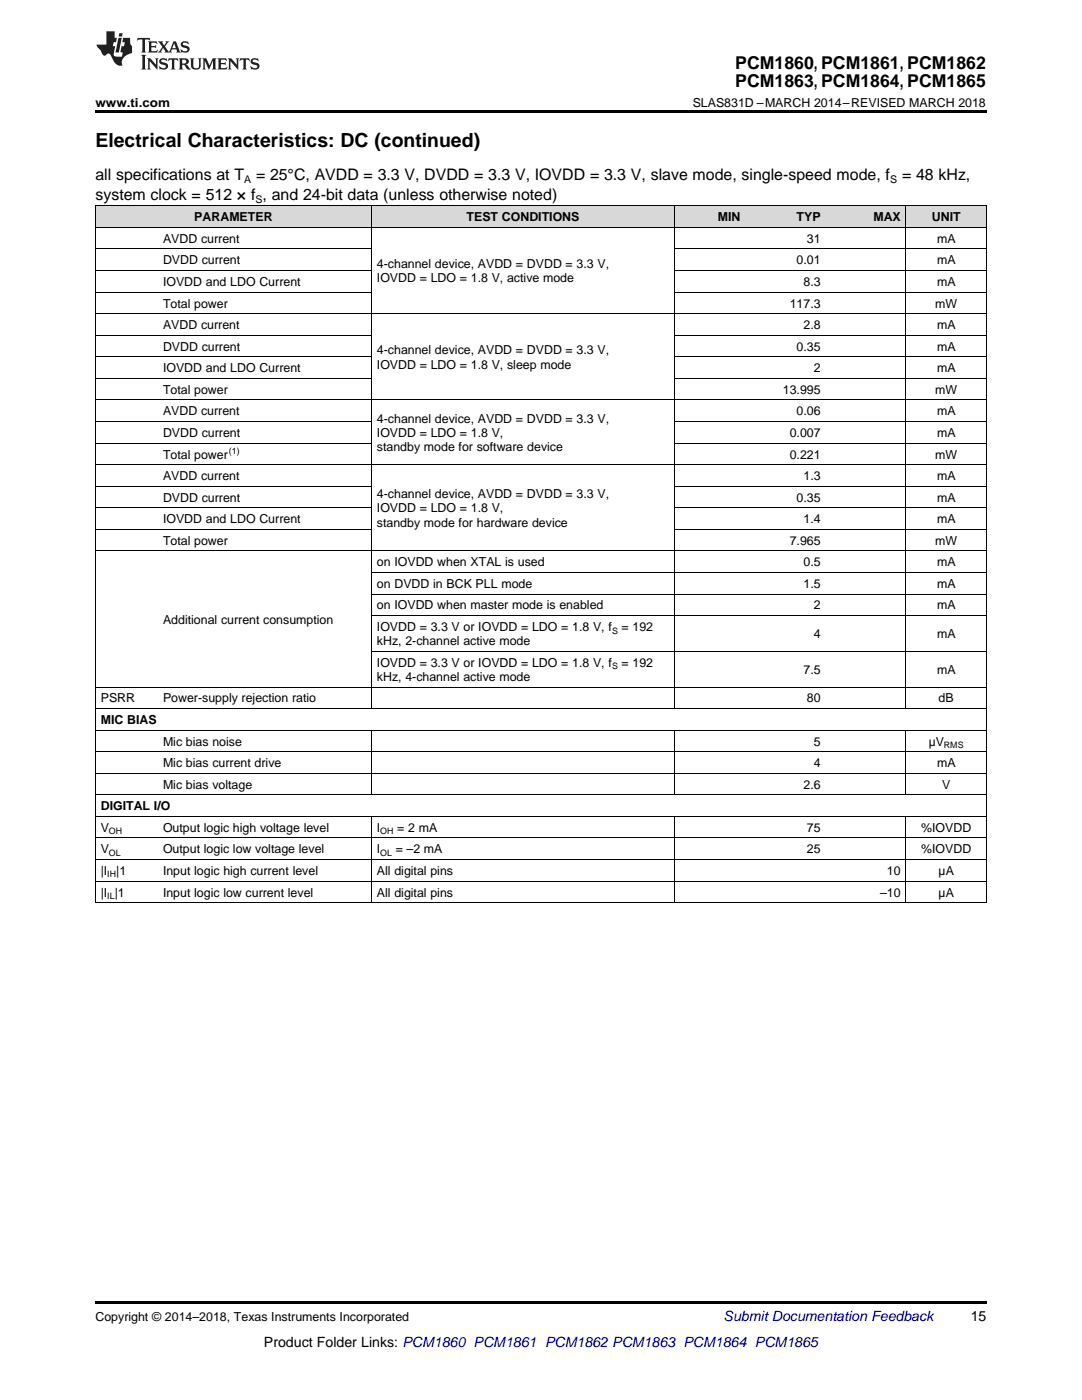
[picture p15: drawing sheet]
<svg xmlns="http://www.w3.org/2000/svg" width="216mm" height="279mm" viewBox="0 0 216 279" stroke-linecap="round" stroke-linejoin="round" font-family="sans-serif">
<defs><g id="words">
<text font-size="3.9" x="19" y="29.3">Electrical Characteristics: DC (continued)</text>
<g font-size="3.5">
<text x="146.7" y="13.8">PCM1860, PCM1861, PCM1862</text>
<text x="146.7" y="17.3">PCM1863, PCM1864, PCM1865</text>
</g>
<g font-size="3.2">
<text x="19" y="36">all specifications at T</text>
<text x="51.1" y="36">= 25°C, AVDD = 3.3 V, DVDD = 3.3 V, IOVDD = 3.3 V, slave mode, single-speed mode, f</text>
<text x="180" y="36">= 48 kHz,</text>
<text x="19" y="39.9">system clock = 512 × f , and 24-bit data (unless otherwise noted)</text>
</g>
<text font-size="2.8" fill="#0000c8" x="144.4" y="263.6">Submit Documentation Feedback</text>
<g font-size="2.8">
<text x="193.7" y="263.6">15</text>
<text x="52.7" y="268.9">Product Folder Links: PCM1860 PCM1861 PCM1862 PCM1863 PCM1864 PCM1865</text>
</g>
<g font-size="2.5">
<text x="19" y="21.4">www.ti.com</text>
<text x="138.2" y="21.4">SLAS831D –MARCH 2014–REVISED MARCH 2018</text>
<text x="38.8" y="44.2">PARAMETER</text>
<text x="93.1" y="44.2">TEST CONDITIONS</text>
<text x="143.2" y="44.2">MIN</text>
<text x="159" y="44.2">TYP</text>
<text x="174.3" y="44.2">MAX</text>
<text x="185.9" y="44.2">UNIT</text>
<text x="32.5" y="48.5">AVDD current</text>
<text x="32.5" y="52.8">DVDD current</text>
<text x="75.2" y="53.5">4-channel device, AVDD = DVDD = 3.3 V,</text>
<text x="159" y="52.8">0.01</text>
<text x="161" y="48.5">31</text>
<text x="187" y="48.5">mA</text>
<text x="187" y="52.8">mA</text>
<text x="32.5" y="57.1">IOVDD and LDO Current</text>
<text x="75.2" y="56.3">IOVDD = LDO = 1.8 V, active mode</text>
<text x="160.3" y="57.1">8.3</text>
<text x="187" y="57.1">mA</text>
<text x="32.5" y="61.4">Total power</text>
<text x="32.5" y="65.7">AVDD current</text>
<text x="157.6" y="61.4">117.3</text>
<text x="160.3" y="65.7">2.8</text>
<text x="186.6" y="61.4">mW</text>
<text x="187" y="65.7">mA</text>
<text x="32.5" y="70">DVDD current</text>
<text x="75.2" y="70.7">4-channel device, AVDD = DVDD = 3.3 V,</text>
<text x="159" y="70">0.35</text>
<text x="187" y="70">mA</text>
<text x="32.5" y="74.3">IOVDD and LDO Current</text>
<text x="75.2" y="73.6">IOVDD = LDO = 1.8 V, sleep mode</text>
<text x="162.4" y="74.3">2</text>
<text x="187" y="74.3">mA</text>
<text x="32.5" y="78.6">Total power</text>
<text x="32.5" y="82.9">AVDD current</text>
<text x="156.2" y="78.6">13.995</text>
<text x="159" y="82.9">0.06</text>
<text x="186.6" y="78.6">mW</text>
<text x="187" y="82.9">mA</text>
<text x="32.5" y="87.2">DVDD current</text>
<text x="75.2" y="84.4">4-channel device, AVDD = DVDD = 3.3 V,</text>
<text x="75.2" y="87.2">IOVDD = LDO = 1.8 V,</text>
<text x="157.6" y="87.2">0.007</text>
<text x="187" y="87.2">mA</text>
<text x="32.5" y="91.5">Total power</text>
<text x="32.5" y="95.8">AVDD current</text>
<text x="75.2" y="90">standby mode for software device</text>
<text x="157.6" y="91.5">0.221</text>
<text x="160.3" y="95.8">1.3</text>
<text x="186.6" y="91.5">mW</text>
<text x="187" y="95.8">mA</text>
<text x="32.5" y="100.1">DVDD current</text>
<text x="75.2" y="99.4">4-channel device, AVDD = DVDD = 3.3 V,</text>
<text x="159" y="100.1">0.35</text>
<text x="187" y="100.1">mA</text>
<text x="32.5" y="104.4">IOVDD and LDO Current</text>
<text x="75.2" y="102.3">IOVDD = LDO = 1.8 V,</text>
<text x="75.2" y="105.1">standby mode for hardware device</text>
<text x="160.3" y="104.4">1.4</text>
<text x="187" y="104.4">mA</text>
<text x="32.5" y="108.7">Total power</text>
<text x="75.2" y="113">on IOVDD when XTAL is used</text>
<text x="157.6" y="108.7">7.965</text>
<text x="160.3" y="113">0.5</text>
<text x="186.6" y="108.7">mW</text>
<text x="187" y="113">mA</text>
<text x="75.2" y="117.3">on DVDD in BCK PLL mode</text>
<text x="160.3" y="117.3">1.5</text>
<text x="187" y="117.3">mA</text>
<text x="32.5" y="124.5">Additional current consumption</text>
<text x="75.2" y="121.6">on IOVDD when master mode is enabled</text>
<text x="75.2" y="125.9">IOVDD = 3.3 V or IOVDD = LDO = 1.8 V, f</text>
<text x="124" y="125.9">= 192</text>
<text x="162.4" y="121.6">2</text>
<text x="187" y="121.6">mA</text>
<text x="75.2" y="128.8">kHz, 2-channel active mode</text>
<text x="162.4" y="127.4">4</text>
<text x="187" y="127.4">mA</text>
<text x="75.2" y="133.1">IOVDD = 3.3 V or IOVDD = LDO = 1.8 V, f</text>
<text x="75.2" y="135.9">kHz, 4-channel active mode</text>
<text x="124" y="133.1">= 192</text>
<text x="160.3" y="134.5">7.5</text>
<text x="187" y="134.5">mA</text>
<text x="20.1" y="140.2">PSRR</text>
<text x="32.5" y="140.2">Power-supply rejection ratio</text>
<text x="161" y="140.2">80</text>
<text x="187.3" y="140.2">dB</text>
<text x="20.1" y="144.5">MIC BIAS</text>
<text x="32.5" y="148.8">Mic bias noise</text>
<text x="162.4" y="148.8">5</text>
<text x="185.3" y="148.8">µV</text>
<text x="32.5" y="153.1">Mic bias current drive</text>
<text x="162.4" y="153.1">4</text>
<text x="187" y="153.1">mA</text>
<text x="20.1" y="161.7">DIGITAL I/O</text>
<text x="32.5" y="157.4">Mic bias voltage</text>
<text x="160.3" y="157.4">2.6</text>
<text x="188" y="157.4">V</text>
<text x="20.1" y="166">V</text>
<text x="32.5" y="166">Output logic high voltage level</text>
<text x="75.2" y="166">I</text>
<text x="79.3" y="166">= 2 mA</text>
<text x="161" y="166">75</text>
<text x="183.8" y="166">%IOVDD</text>
<text x="20.1" y="170.3">V</text>
<text x="32.5" y="170.3">Output logic low voltage level</text>
<text x="75.2" y="170.3">I</text>
<text x="79" y="170.3">= –2 mA</text>
<text x="161" y="170.3">25</text>
<text x="183.8" y="170.3">%IOVDD</text>
<text x="20.1" y="174.6">|I</text>
<text x="20.1" y="178.9">|I |1</text>
<text x="23.2" y="174.6">|1</text>
<text x="32.5" y="174.6">Input logic high current level</text>
<text x="32.5" y="178.9">Input logic low current level</text>
<text x="75.2" y="174.6">All digital pins</text>
<text x="75.2" y="178.9">All digital pins</text>
<text x="175.6" y="178.9">–10</text>
<text x="177" y="174.6">10</text>
<text x="187.3" y="174.6">µA</text>
<text x="187.3" y="178.9">µA</text>
<text x="19" y="263.6">Copyright © 2014–2018, Texas Instruments Incorporated</text>
</g>
<g font-size="2.1">
<text x="48.7" y="36.6">A</text>
<text x="51" y="40.5">S</text>
<text x="177.6" y="36.6">S</text>
</g>
<g font-size="1.8">
<text x="45.7" y="90.5">(1)</text>
<text x="122.1" y="126.4">S</text>
<text x="122.1" y="133.6">S</text>
<text x="188.3" y="149.3">RMS</text>
<text x="21.7" y="166.5">OH</text>
<text x="75.9" y="166.5">OH</text>
<text x="21.7" y="170.8">OL</text>
<text x="75.9" y="170.8">OL</text>
<text x="21.4" y="175.1">IH</text>
<text x="21.4" y="179.4">IL</text>
</g>
</g></defs>
<g fill="#d8d8d8">
<path d="M19 41.1h12.5v4.3h-12.5z"/>
<path d="M31.5 41.1h42.7v4.3h-42.7z"/>
<path d="M74.2 41.1h60.4v4.3h-60.4z"/>
<path d="M134.6 41.1h14.2v4.3h-14.2z"/>
<path d="M148.8 41.1h16v4.3h-16z"/>
<path d="M164.8 41.1h16v4.3h-16z"/>
<path d="M180.8 41.1h16v4.3h-16z"/>
</g>
<path d="M19 22h177.8v.5h-177.8zM19 259.7h177.8v.5h-177.8z" fill="#000"/>
<g fill="none" stroke="#000" stroke-width=".2">
<path d="M19 41.1h177.8v139.1M19 58.3h55.1M19 54h55.1M19 49.7h55.1M19 45.4h177.8M19.1 41.1v139.1M74.1 41.1v100.4M134.6 41.1v100.4M134.6 58.3h62.2M134.6 54h62.2M134.6 49.7h62.2M180.8 41.1v100.4"/>
<path d="M19 79.8h177.8M19 75.5h55.1M19 71.2h55.1M19 66.9h55.1M19 62.6h177.8M134.6 75.5h62.2M134.6 71.2h62.2M134.6 66.9h62.2M19 97h55.1M19 92.7h177.8M19 88.4h55.1M19 84.1h55.1"/>
<path d="M134.6 97h62.2M134.6 88.4h62.2M134.6 84.1h62.2M19 109.9h177.8M19 105.6h55.1M19 101.3h55.1M74.2 118.6h122.6M74.2 114.2h122.6M134.6 105.6h62.2M134.6 101.3h62.2M19 137.1h177.8M74.2 130h122.6"/>
<path d="M74.2 122.9h122.6M19 158.6h177.8M19 154.3h177.8M19 150h177.8M19 145.7h177.8M19 141.4h177.8M74.1 145.8v12.9M134.6 145.8v12.9M180.8 145.8v12.9M19 175.8h177.8M19 171.5h177.8M19 167.2h177.8"/>
<path d="M19 162.9h177.8M74.1 163v17.2M134.6 163v17.2M180.8 163v17.2M19 180.1h177.8"/>
</g>
<g fill="#231f20">
<path d="M27.5 7.6l-.1 .5 .4-.2h.6v.1v2.1l-.2 .4h1l-.3-.4v-2.1l.1-.1h.5l.5 .2-.2-.5zM29.5 8.3l.2 .3v1.5l-.2 .4h1.8l.2-.6a1.04 1.04 0 0 1-1.3 .2v-.7h.6l.3 .2v-.6l-.3 .2h-.6v-.6l.8-.1 .4 .3-.2-.5zM31.5 8.3l.9 1.1-.9 1.1h.8l-.2-.2 .5-.7 .4 .7-.2 .2h1.5l-.1-.2 .1-.4h.9l.1 .4-.2 .2h1l-.3-.3-.7-1.9h-.5l-.9 2-.8-1 .9-1h-.8l.1 .3-.3 .5-.4-.6 .2-.2zM34.7 8.6l.4 1h-.7zM36.3 8.4a.63 .63 0 0 0-.2 .7 .63 .63 0 0 0 .6 .4l.6 .2 .1 .2a.75 .75 0 0 1-.7 .4 .75 .75 0 0 1-.6-.5l.1 .7 .1-.1a1.11 1.11 0 0 0 1.5-.6 1.13 1.13 0 0 0-1.2-.8l-.1-.4a1.04 1.04 0 0 1 1.2 .2l-.2-.5-.1 .1-.5-.2zM28.2 10.9l.2 .4v2.2l-.2 .4h1l-.3-.4v-2.2l.3-.4zM29.3 11.6l.3 .4v1.5l-.3 .4h.8l-.2-.4v-1.3l1.5 1.7v-1.9l.2-.4h-.7l.2 .4v.9l-1.1-1.3zM32 11.8a.62 .62 0 0 0-.2 .7 .62 .62 0 0 0 .6 .4l.6 .1 .1 .3a.76 .76 0 0 1-.7 .3 .76 .76 0 0 1-.6-.4l.1 .7 .1-.1a1.11 1.11 0 0 0 1.5-.6 1.13 1.13 0 0 0-1.2-.8l-.1-.4a1.04 1.04 0 0 1 1.2 .2l-.2-.6-.1 .1-.5-.1zM33.7 11.6l-.2 .6a.61 .61 0 0 1 .8-.3v1.6l-.2 .4h.9l-.2-.4v-1.6a.63 .63 0 0 1 .8 .3l-.2-.6zM35.6 11.6l.3 .4v1.5l-.3 .4h1l-.2-.2v-.8l.5 .2a.76 .76 0 0 0 1.2 .7l-1-1a.58 .58 0 0 0 .6-.5 .58 .58 0 0 0-.5-.6zM36.4 11.9h.1a.45 .45 0 0 1 .5 .1 .45 .45 0 0 1 .1 .5l-.7 .2zM37.9 11.6l.2 .2a2.17 2.17 0 0 0 .3 1.9 .99 .99 0 0 0 1.6-.6v-1.1l.2-.4h-.7l.2 .2a1.92 1.92 0 0 1-.2 1.8 .6 .6 0 0 1-.9-.5v-1.1l.2-.4zM40.4 11.6l.2 .4v1.5l-.2 .4h.7l-.2-.4v-1.4l.8 1.8 .8-1.8v1.4l-.2 .4h.9l-.2-.4v-1.5l.2-.4h-.8l-.6 1.5-.6-1.5zM43.4 11.6l.2 .4v1.5l-.2 .4h1.8l.2-.6a1.04 1.04 0 0 1-1.3 .1v-.6h.5l.4 .2v-.6l-.4 .2h-.5v-.7h.8l.3 .3-.1-.6zM45.5 11.6l.2 .4v1.5l-.2 .4h.7l-.2-.4v-1.3l1.5 1.7v-1.9l.2-.4h-.7l.2 .4v.9l-1.1-1.3zM47.9 11.6l-.1 .6a.61 .61 0 0 1 .8-.3v1.6l-.3 .4h1l-.3-.4 .1-1.6a.63 .63 0 0 1 .7 .3l-.1-.6zM50.2 11.8a.62 .62 0 0 0-.2 .7 .62 .62 0 0 0 .6 .4l.6 .1 .2 .3a.76 .76 0 0 1-.8 .3 .76 .76 0 0 1-.6-.4l.1 .7 .2-.1a1.11 1.11 0 0 0 1.5-.6 1.13 1.13 0 0 0-1.3-.8l-.1-.4a1.04 1.04 0 0 1 1.2 .2l-.1-.6-.2 .1-.5-.1z"/>
<path d="M21.2 6.3v2.6h-1.9l.1 .4 .7 .9a.91 .91 0 0 0 1 .8 .56 .56 0 0 1 .5-.3 .56 .56 0 0 1 .5 .3l.4 .8a1.53 1.53 0 0 0 1.9 1.2 1.54 1.54 0 0 1 1-2.1l.9-.3v-1.4a1.52 1.52 0 0 1-.3-1.6h-1.4l-.2 .8h.5l-.2 .8h-.4l-.2 1v.2l.4 .1-.2 .8a1.93 1.93 0 0 1-1.6-.3l.3-1.8h-.5l.2-.8h.4l.2-.8h-.4v-1.3zM23.6 7.6l-.6 2.9h.7l.6-2.9zM23.8 6.6l-.1 .7h.6l.2-.7z"/>
</g>
<use href="#words"/>
</svg>
